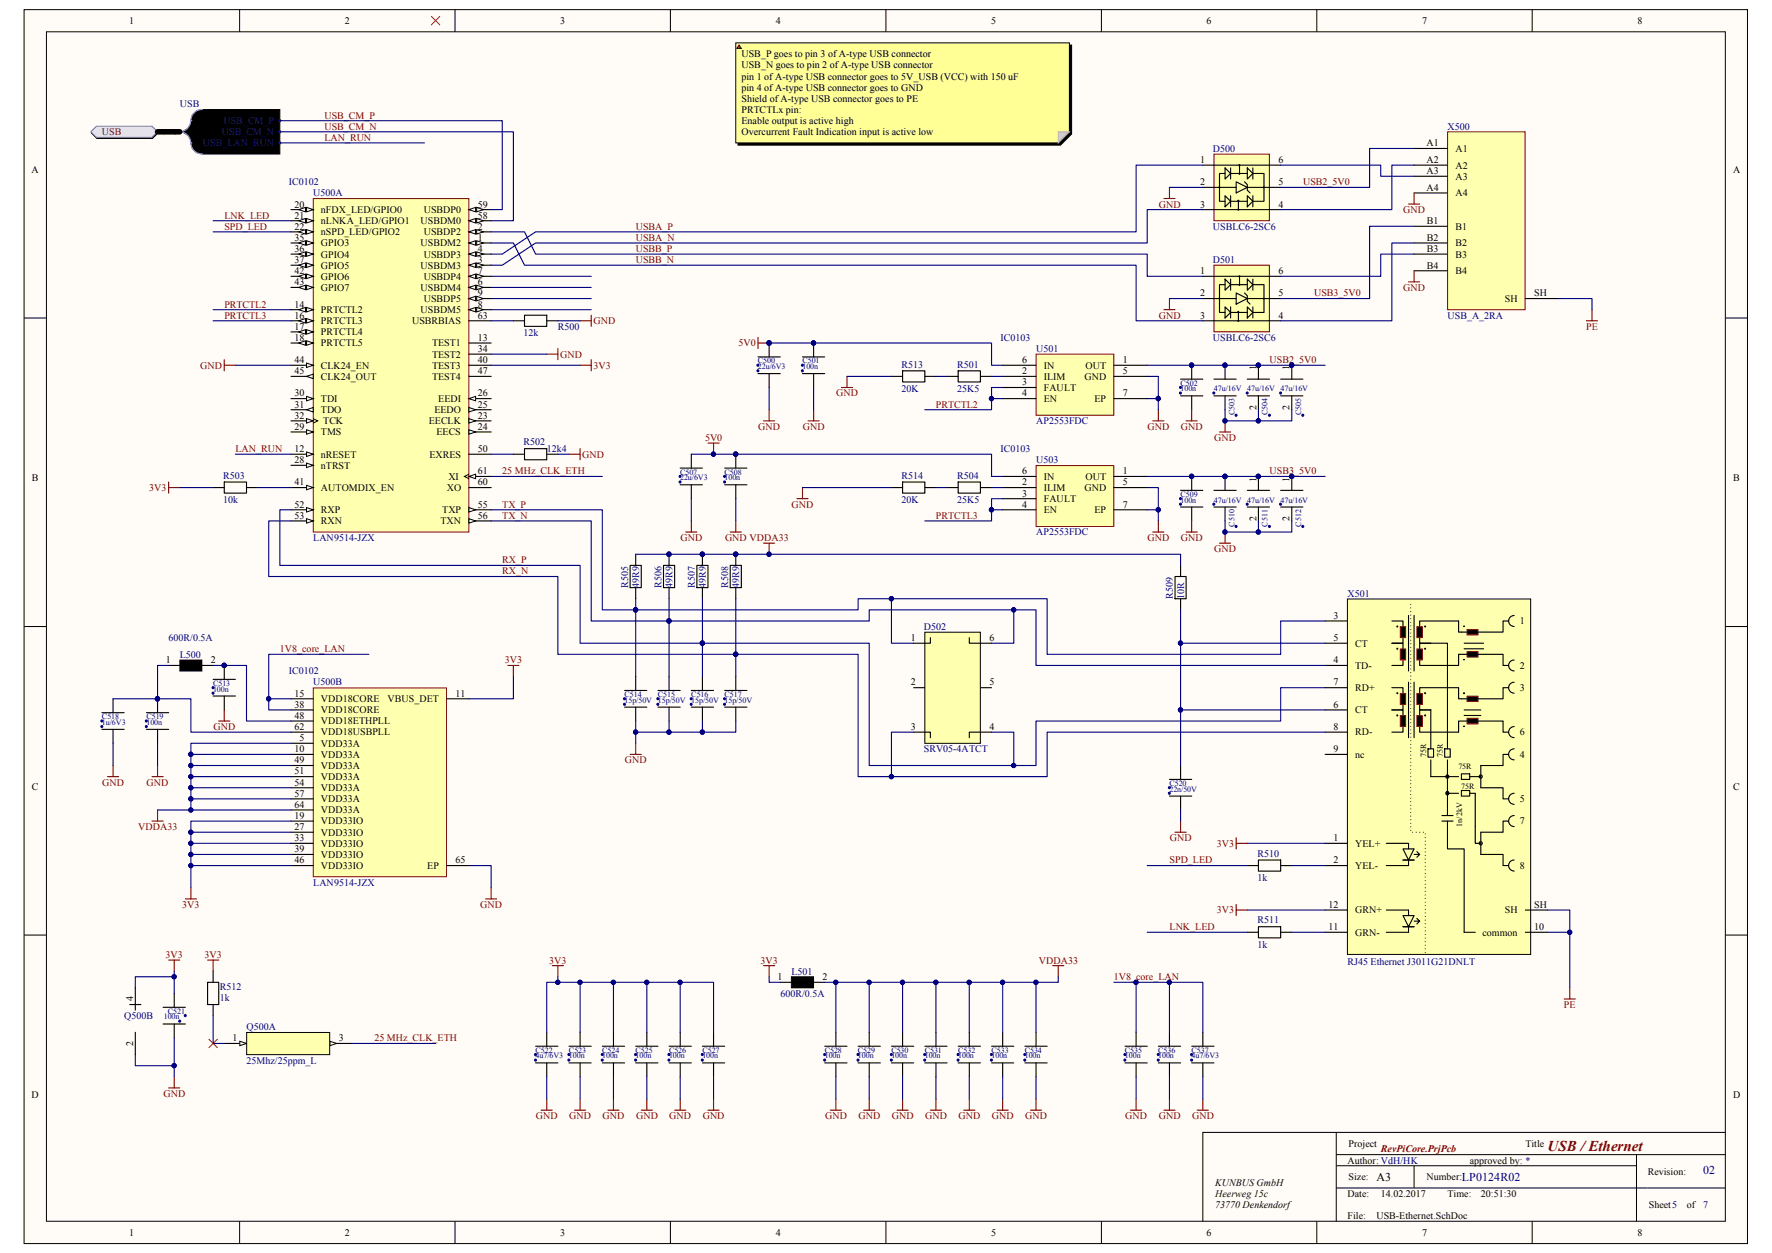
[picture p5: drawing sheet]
<svg xmlns="http://www.w3.org/2000/svg" width="420mm" height="297mm" viewBox="0 0 420 297" stroke-linecap="round" stroke-linejoin="round" font-family="sans-serif">
<defs><g id="words">
<text font-size="3.6" fill="#800000" x="366.8" y="272.9">USB / Ethernet</text>
<text font-size="2.8" x="326.2" y="279.9">A3</text>
<g font-size="2.8" fill="#000080">
<text x="346.5" y="279.9">LP0124R02</text>
<text x="403.7" y="278.3">02</text>
</g>
<g font-size="2.4">
<text x="30.7" y="5.7">1</text>
<text x="81.7" y="5.7">2</text>
<text x="132.8" y="5.7">3</text>
<text x="183.9" y="5.7">4</text>
<text x="234.9" y="5.7">5</text>
<text x="286" y="5.7">6</text>
<text x="337.1" y="5.7">7</text>
<text x="388.1" y="5.7">8</text>
<text x="175.7" y="13.6">USB_P goes to pin 3 of A-type USB connector</text>
<text x="175.7" y="16.2">USB_N goes to pin 2 of A-type USB connector</text>
<text x="175.7" y="18.9">pin 1 of A-type USB connector goes to 5V_USB (VCC) with 150 uF</text>
<text x="175.7" y="21.5">pin 4 of A-type USB connector goes to GND</text>
<text x="175.7" y="24.1">Shield of A-type USB connector goes to PE</text>
<text x="175.7" y="26.8">PRTCTLx pin:</text>
<text x="175.7" y="29.4">Enable output is active high</text>
<text x="175.7" y="32">Overcurrent Fault Indication input is active low</text>
<text x="338.1" y="34.7">A1</text>
<text x="345" y="36">A1</text>
<text x="7.5" y="40.9">A</text>
<text x="284.5" y="38.6">1</text>
<text x="303" y="38.6">6</text>
<text x="338.1" y="38.6">A2</text>
<text x="338.1" y="41.3">A3</text>
<text x="345" y="40">A2</text>
<text x="410.8" y="40.9">A</text>
<text x="284.5" y="43.9">2</text>
<text x="303" y="43.9">5</text>
<text x="338.1" y="45.2">A4</text>
<text x="345" y="42.6">A3</text>
<text x="345" y="46.5">A4</text>
<text x="69.8" y="49.2">20</text>
<text x="69.8" y="51.8">21</text>
<text x="76.1" y="50.5">nFDX_LED/GPIO0</text>
<text x="76.1" y="53.1">nLNKA_LED/GPIO1</text>
<text x="99.7" y="53.1">USBDM0</text>
<text x="100.4" y="50.5">USBDP0</text>
<text x="113.2" y="51.8">58</text>
<text x="113.2" y="49.2">59</text>
<text x="284.5" y="49.2">3</text>
<text x="303" y="49.2">4</text>
<text x="338.2" y="53.1">B1</text>
<text x="69.8" y="54.4">22</text>
<text x="69.8" y="57.1">35</text>
<text x="69.8" y="59.7">36</text>
<text x="76.1" y="55.8">nSPD_LED/GPIO2</text>
<text x="76.1" y="58.4">GPIO3</text>
<text x="99.7" y="58.4">USBDM2</text>
<text x="100.4" y="55.8">USBDP2</text>
<text x="113.2" y="57.1">1</text>
<text x="113.2" y="54.4">2</text>
<text x="113.2" y="59.7">4</text>
<text x="338.2" y="57.1">B2</text>
<text x="338.2" y="59.7">B3</text>
<text x="345" y="54.4">B1</text>
<text x="345" y="58.4">B2</text>
<text x="69.8" y="62.4">37</text>
<text x="69.8" y="65">42</text>
<text x="76.1" y="61">GPIO4</text>
<text x="76.1" y="63.7">GPIO5</text>
<text x="99.7" y="63.7">USBDM3</text>
<text x="100.4" y="61">USBDP3</text>
<text x="113.2" y="62.4">3</text>
<text x="113.2" y="65">7</text>
<text x="284.5" y="65">1</text>
<text x="303" y="65">6</text>
<text x="338.2" y="63.7">B4</text>
<text x="345" y="61">B3</text>
<text x="345" y="65">B4</text>
<text x="69.8" y="67.6">43</text>
<text x="76.1" y="66.3">GPIO6</text>
<text x="76.1" y="68.9">GPIO7</text>
<text x="99.7" y="68.9">USBDM4</text>
<text x="100.4" y="66.3">USBDP4</text>
<text x="100.4" y="71.6">USBDP5</text>
<text x="113.2" y="67.6">6</text>
<text x="113.2" y="70.3">9</text>
<text x="284.5" y="70.3">2</text>
<text x="303" y="70.3">5</text>
<text x="356.7" y="71.6">SH</text>
<text x="363.7" y="70.3">SH</text>
<text x="69.8" y="72.9">14</text>
<text x="69.8" y="75.5">16</text>
<text x="76.1" y="74.2">PRTCTL2</text>
<text x="76.1" y="76.8">PRTCTL3</text>
<text x="97.7" y="76.8">USBRBIAS</text>
<text x="99.7" y="74.2">USBDM5</text>
<text x="113.2" y="72.9">8</text>
<text x="113.2" y="75.5">63</text>
<text x="284.5" y="75.5">3</text>
<text x="303" y="75.5">4</text>
<text x="69.8" y="78.1">17</text>
<text x="69.8" y="80.8">18</text>
<text x="76.1" y="79.5">PRTCTL4</text>
<text x="76.1" y="82.1">PRTCTL5</text>
<text x="102.4" y="82.1">TEST1</text>
<text x="113.2" y="80.8">13</text>
<text x="113.2" y="83.4">34</text>
<text x="69.8" y="86.1">44</text>
<text x="69.8" y="88.7">45</text>
<text x="76.1" y="87.4">CLK24_EN</text>
<text x="102.4" y="84.8">TEST2</text>
<text x="102.4" y="87.4">TEST3</text>
<text x="113.2" y="86.1">40</text>
<text x="113.2" y="88.7">47</text>
<text x="242.3" y="88.7">2</text>
<text x="242.3" y="86.1">6</text>
<text x="247.4" y="87.4">IN</text>
<text x="257.3" y="87.4">OUT</text>
<text x="266.1" y="86.1">1</text>
<text x="266.1" y="88.7">5</text>
<text x="297.8" y="87.8" transform="rotate(-90 297.8 87.8)">1</text>
<text x="305.7" y="87.8" transform="rotate(-90 305.7 87.8)">1</text>
<text x="69.8" y="94">30</text>
<text x="76.1" y="95.3">TDI</text>
<text x="76.1" y="90">CLK24_OUT</text>
<text x="102.4" y="90">TEST4</text>
<text x="103.9" y="95.3">EEDI</text>
<text x="113.2" y="94">26</text>
<text x="242.3" y="91.4">3</text>
<text x="242.3" y="94">4</text>
<text x="247.4" y="90">ILIM</text>
<text x="247.4" y="92.7">FAULT</text>
<text x="247.4" y="95.3">EN</text>
<text x="257" y="90">GND</text>
<text x="259.4" y="95.3">EP</text>
<text x="266.1" y="94">7</text>
<text x="69.8" y="101.9">29</text>
<text x="69.8" y="96.6">31</text>
<text x="69.8" y="99.2">32</text>
<text x="76.1" y="97.9">TDO</text>
<text x="76.6" y="100.5">TCK</text>
<text x="101.7" y="100.5">EECLK</text>
<text x="103" y="97.9">EEDO</text>
<text x="113.2" y="99.2">23</text>
<text x="113.2" y="101.9">24</text>
<text x="113.2" y="96.6">25</text>
<text x="297.8" y="97.1" transform="rotate(-90 297.8 97.1)">2</text>
<text x="305.7" y="97.1" transform="rotate(-90 305.7 97.1)">2</text>
<text x="69.8" y="107.1">12</text>
<text x="76.1" y="103.2">TMS</text>
<text x="103.5" y="103.2">EECS</text>
<text x="113.2" y="107.1">50</text>
<text x="69.8" y="109.8">28</text>
<text x="76.1" y="108.5">nRESET</text>
<text x="76.1" y="111.1">nTRST</text>
<text x="101.8" y="108.5">EXRES</text>
<text x="106.3" y="113.7">XI</text>
<text x="113.2" y="112.4">61</text>
<text x="242.3" y="112.4">6</text>
<text x="247.4" y="113.7">IN</text>
<text x="257.3" y="113.7">OUT</text>
<text x="266.1" y="112.4">1</text>
<text x="7.6" y="114">B</text>
<text x="69.8" y="115.1">41</text>
<text x="76.1" y="116.4">AUTOMDIX_EN</text>
<text x="105.9" y="116.4">XO</text>
<text x="113.2" y="115.1">60</text>
<text x="242.3" y="115.1">2</text>
<text x="242.3" y="117.7">3</text>
<text x="247.4" y="116.4">ILIM</text>
<text x="247.4" y="119">FAULT</text>
<text x="257" y="116.4">GND</text>
<text x="266.1" y="115.1">5</text>
<text x="297.8" y="114.1" transform="rotate(-90 297.8 114.1)">1</text>
<text x="305.7" y="114.1" transform="rotate(-90 305.7 114.1)">1</text>
<text x="410.8" y="114">B</text>
<text x="69.8" y="120.3">52</text>
<text x="69.8" y="123">53</text>
<text x="76.1" y="121.6">RXP</text>
<text x="76.1" y="124.3">RXN</text>
<text x="104.4" y="124.3">TXN</text>
<text x="104.8" y="121.6">TXP</text>
<text x="113.2" y="120.3">55</text>
<text x="113.2" y="123">56</text>
<text x="242.3" y="120.3">4</text>
<text x="247.4" y="121.6">EN</text>
<text x="259.4" y="121.6">EP</text>
<text x="266.1" y="120.3">7</text>
<text x="297.8" y="123.5" transform="rotate(-90 297.8 123.5)">2</text>
<text x="305.7" y="123.5" transform="rotate(-90 305.7 123.5)">2</text>
<text x="316.1" y="146.7">3</text>
<text x="360.2" y="148">1</text>
<text x="215.9" y="151.9">1</text>
<text x="234.5" y="151.9">6</text>
<text x="316.1" y="151.9">5</text>
<text x="321.2" y="153.2">CT</text>
<text x="39.3" y="157.2">1</text>
<text x="50" y="157.2">2</text>
<text x="316.1" y="157.2">4</text>
<text x="321.2" y="158.5">TD-</text>
<text x="360.2" y="158.5">2</text>
<text x="69.8" y="165.1">15</text>
<text x="69.8" y="167.8">38</text>
<text x="76.1" y="166.5">VDD18CORE</text>
<text x="91.9" y="166.5">VBUS_DET</text>
<text x="108" y="165.1">11</text>
<text x="215.9" y="162.5">2</text>
<text x="234.5" y="162.5">5</text>
<text x="316.1" y="162.5">7</text>
<text x="316.1" y="167.8">6</text>
<text x="321.2" y="163.8">RD+</text>
<text x="360.2" y="163.8">3</text>
<text x="69.8" y="170.4">48</text>
<text x="69.8" y="173">62</text>
<text x="76.1" y="169.1">VDD18CORE</text>
<text x="76.1" y="171.7">VDD18ETHPLL</text>
<text x="215.9" y="173">3</text>
<text x="234.5" y="173">4</text>
<text x="316.1" y="173">8</text>
<text x="321.2" y="169.1">CT</text>
<text x="69.8" y="178.3">10</text>
<text x="71" y="175.7">5</text>
<text x="76.1" y="177">VDD33A</text>
<text x="76.1" y="179.6">VDD33A</text>
<text x="76.1" y="174.3">VDD18USBPLL</text>
<text x="316.1" y="178.3">9</text>
<text x="321.2" y="174.3">RD-</text>
<text x="321.2" y="179.6">nc</text>
<text x="360.2" y="174.3">6</text>
<text x="360.2" y="179.6">4</text>
<text x="69.8" y="180.9">49</text>
<text x="69.8" y="183.6">51</text>
<text x="76.1" y="182.2">VDD33A</text>
<text x="76.1" y="184.9">VDD33A</text>
<text x="7.6" y="187.2">C</text>
<text x="69.8" y="186.2">54</text>
<text x="69.8" y="188.8">57</text>
<text x="69.8" y="191.5">64</text>
<text x="76.1" y="187.5">VDD33A</text>
<text x="76.1" y="190.2">VDD33A</text>
<text x="360.2" y="190.2">5</text>
<text x="410.8" y="187.2">C</text>
<text x="69.8" y="194.1">19</text>
<text x="69.8" y="196.8">27</text>
<text x="76.1" y="195.4">VDD33IO</text>
<text x="76.1" y="192.8">VDD33A</text>
<text x="360.2" y="195.4">7</text>
<text x="69.8" y="199.4">33</text>
<text x="69.8" y="202">39</text>
<text x="76.1" y="198.1">VDD33IO</text>
<text x="76.1" y="200.7">VDD33IO</text>
<text x="76.1" y="203.3">VDD33IO</text>
<text x="316.1" y="199.4">1</text>
<text x="321.2" y="200.7">YEL+</text>
<text x="69.8" y="204.6">46</text>
<text x="76.1" y="206">VDD33IO</text>
<text x="101.3" y="206">EP</text>
<text x="108" y="204.6">65</text>
<text x="316.1" y="204.6">2</text>
<text x="321.2" y="206">YEL-</text>
<text x="360.2" y="206">8</text>
<text x="314.9" y="215.2">12</text>
<text x="363.7" y="215.2">SH</text>
<text x="314.9" y="220.5">11</text>
<text x="321.2" y="216.5">GRN+</text>
<text x="321.2" y="221.8">GRN-</text>
<text x="351.4" y="221.8">common</text>
<text x="356.7" y="216.5">SH</text>
<text x="363.7" y="220.5">10</text>
<text x="184.3" y="232.3">1</text>
<text x="195" y="232.3">2</text>
<text x="31.5" y="237.3" transform="rotate(-90 31.5 237.3)">4</text>
<text x="31.5" y="248" transform="rotate(-90 31.5 248)">2</text>
<text x="55.1" y="246.8">1</text>
<text x="80.3" y="246.8">3</text>
<text x="7.5" y="260.3">D</text>
<text x="410.8" y="260.3">D</text>
<text x="319.4" y="275.8">Author: VdH/HK</text>
<text x="319.6" y="271.9">Project</text>
<text x="348.4" y="275.8">approved by: *</text>
<text x="361.6" y="271.9">Title</text>
<text x="288" y="281.1">KUNBUS GmbH</text>
<text x="319.6" y="279.7">Size:</text>
<text x="338.1" y="279.7">Number:</text>
<text x="390.6" y="278.4">Revision:</text>
<text x="288" y="286.3">73770 Denkendorf</text>
<text x="319.4" y="283.7">Date:</text>
<text x="327.3" y="283.7">14.02.2017</text>
<text x="343.1" y="283.7">Time:</text>
<text x="351" y="283.7">20:51:30</text>
<text x="390.8" y="286.3">Sheet5</text>
<text x="399.8" y="286.3">of</text>
<text x="30.7" y="292.9">1</text>
<text x="81.7" y="292.9">2</text>
<text x="132.8" y="292.9">3</text>
<text x="183.9" y="292.9">4</text>
<text x="234.9" y="292.9">5</text>
<text x="286" y="292.9">6</text>
<text x="319.4" y="289">File:</text>
<text x="326.2" y="289">USB-Ethernet.SchDoc</text>
<text x="337.1" y="292.9">7</text>
<text x="388.1" y="292.9">8</text>
</g>
<g font-size="2.4" fill="#000080">
<text x="42.6" y="25.4">USB</text>
<text x="287.5" y="36">D500</text>
<text x="343.1" y="30.7">X500</text>
<text x="68.5" y="43.9">IC0102</text>
<text x="74.3" y="46.5">U500A</text>
<text x="287.5" y="54.4">USBLC6-2SC6</text>
<text x="287.5" y="62.4">D501</text>
<text x="343.1" y="75.5">USB_A_2RA</text>
<text x="124" y="79.8">12k</text>
<text x="132.2" y="78.1">R500</text>
<text x="237.1" y="80.8">IC0103</text>
<text x="245.6" y="83.4">U501</text>
<text x="287.5" y="80.8">USBLC6-2SC6</text>
<text x="213.7" y="87.1">R513</text>
<text x="226.9" y="87.1">R501</text>
<text x="213.7" y="92.9">20K</text>
<text x="226.9" y="92.9">25K5</text>
<text x="245.6" y="100.5">AP2553FDC</text>
<text x="124" y="105.6">R502</text>
<text x="129.6" y="107.1">12k4</text>
<text x="237.1" y="107.1">IC0103</text>
<text x="52.9" y="113.5">R503</text>
<text x="213.7" y="113.5">R514</text>
<text x="226.9" y="113.5">R504</text>
<text x="245.6" y="109.8">U503</text>
<text x="52.9" y="119.3">10k</text>
<text x="213.7" y="119.3">20K</text>
<text x="226.9" y="119.3">25K5</text>
<text x="74.3" y="128.2">LAN9514-JZX</text>
<text x="245.6" y="126.9">AP2553FDC</text>
<text x="148.9" y="139.3" transform="rotate(-90 148.9 139.3)">R505</text>
<text x="151.5" y="139.3" transform="rotate(-90 151.5 139.3)">49R9</text>
<text x="156.8" y="139.3" transform="rotate(-90 156.8 139.3)">R506</text>
<text x="159.4" y="139.3" transform="rotate(-90 159.4 139.3)">49R9</text>
<text x="164.7" y="139.3" transform="rotate(-90 164.7 139.3)">R507</text>
<text x="167.3" y="139.3" transform="rotate(-90 167.3 139.3)">49R9</text>
<text x="172.6" y="139.3" transform="rotate(-90 172.6 139.3)">R508</text>
<text x="175.2" y="139.3" transform="rotate(-90 175.2 139.3)">49R9</text>
<text x="278" y="141.9" transform="rotate(-90 278 141.9)">R509</text>
<text x="280.6" y="141.9" transform="rotate(-90 280.6 141.9)">10R</text>
<text x="319.4" y="141.4">X501</text>
<text x="219" y="149.3">D502</text>
<text x="40" y="151.9">600R/0.5A</text>
<text x="42.6" y="155.9">L500</text>
<text x="68.5" y="159.8">IC0102</text>
<text x="74.3" y="162.5">U500B</text>
<text x="219" y="178.3">SRV05-4ATCT</text>
<text x="298" y="203.1">R510</text>
<text x="74.3" y="209.9">LAN9514-JZX</text>
<text x="298" y="208.9">1k</text>
<text x="298" y="218.9">R511</text>
<text x="298" y="224.7">1k</text>
<text x="187.6" y="231">L501</text>
<text x="319.4" y="228.6">RJ45 Ethernet J3011G21DNLT</text>
<text x="52.1" y="234.7">R512</text>
<text x="52.1" y="237.3">1k</text>
<text x="185" y="236.3">600R/0.5A</text>
<text x="29.4" y="241.6">Q500B</text>
<text x="58.4" y="244.2">Q500A</text>
<text x="58.4" y="252.1">25Mhz/25ppm_L</text>
<text x="403.7" y="286.3">7</text>
</g>
<g font-size="2.4" fill="#003a70">
<text x="53" y="29.4">USB_CM_P</text>
<text x="48.1" y="34.7">USB_LAN_RUN</text>
<text x="52.6" y="32">USB_CM_N</text>
</g>
<g font-size="2.4" fill="#800000">
<text x="76.9" y="28.1">USB_CM_P</text>
<text x="24.2" y="32">USB</text>
<text x="76.9" y="30.7">USB_CM_N</text>
<text x="76.9" y="33.4">LAN_RUN</text>
<text x="308.8" y="43.9">USB2_5V0</text>
<text x="53.2" y="51.8">LNK_LED</text>
<text x="274.6" y="49.2">GND</text>
<text x="332.6" y="50.5">GND</text>
<text x="53.2" y="54.4">SPD_LED</text>
<text x="150.7" y="54.4">USBA_P</text>
<text x="150.7" y="57.1">USBA_N</text>
<text x="150.7" y="59.7">USBB_P</text>
<text x="150.7" y="62.4">USBB_N</text>
<text x="311.5" y="70.3">USB3_5V0</text>
<text x="332.6" y="68.9">GND</text>
<text x="53.2" y="72.9">PRTCTL2</text>
<text x="53.2" y="75.5">PRTCTL3</text>
<text x="140.7" y="76.8">GND</text>
<text x="274.6" y="75.5">GND</text>
<text x="175.1" y="82.1">5V0</text>
<text x="376" y="78.1">PE</text>
<text x="47.5" y="87.4">GND</text>
<text x="132.8" y="84.8">GND</text>
<text x="140.7" y="87.4">3V3</text>
<text x="300.9" y="86.1">USB2_5V0</text>
<text x="198.2" y="94">GND</text>
<text x="179.7" y="101.9">GND</text>
<text x="190.3" y="101.9">GND</text>
<text x="221.8" y="96.6">PRTCTL2</text>
<text x="272" y="101.9">GND</text>
<text x="279.9" y="101.9">GND</text>
<text x="55.8" y="107.1">LAN_RUN</text>
<text x="167.1" y="104.5">5V0</text>
<text x="287.8" y="104.5">GND</text>
<text x="119" y="112.4">25 MHz_CLK_ETH</text>
<text x="138" y="108.5">GND</text>
<text x="300.9" y="112.4">USB3_5V0</text>
<text x="35.4" y="116.4">3V3</text>
<text x="119" y="120.3">TX_P</text>
<text x="119" y="123">TX_N</text>
<text x="187.6" y="120.3">GND</text>
<text x="221.8" y="123">PRTCTL3</text>
<text x="161.3" y="128.2">GND</text>
<text x="171.8" y="128.2">GND VDDA33</text>
<text x="272" y="128.2">GND</text>
<text x="279.9" y="128.2">GND</text>
<text x="287.8" y="130.9">GND</text>
<text x="119" y="133.5">RX_P</text>
<text x="119" y="136.1">RX_N</text>
<text x="66.3" y="154.6">1V8_core_LAN</text>
<text x="119.6" y="157.2">3V3</text>
<text x="50.6" y="173">GND</text>
<text x="148.1" y="180.9">GND</text>
<text x="24.2" y="186.2">GND</text>
<text x="34.8" y="186.2">GND</text>
<text x="32.7" y="196.8">VDDA33</text>
<text x="277.3" y="199.4">GND</text>
<text x="288.4" y="200.7">3V3</text>
<text x="277.2" y="204.6">SPD_LED</text>
<text x="43.2" y="215.2">3V3</text>
<text x="113.8" y="215.2">GND</text>
<text x="277.2" y="220.5">LNK_LED</text>
<text x="288.4" y="216.5">3V3</text>
<text x="39.2" y="227">3V3</text>
<text x="48.5" y="227">3V3</text>
<text x="130.2" y="228.4">3V3</text>
<text x="180.3" y="228.4">3V3</text>
<text x="246.2" y="228.4">VDDA33</text>
<text x="264" y="232.3">1V8_core_LAN</text>
<text x="370.7" y="238.9">PE</text>
<text x="88.7" y="246.8">25 MHz_CLK_ETH</text>
<text x="38.7" y="260">GND</text>
<text x="127" y="265.3">GND</text>
<text x="134.9" y="265.3">GND</text>
<text x="142.8" y="265.3">GND</text>
<text x="150.8" y="265.3">GND</text>
<text x="158.6" y="265.3">GND</text>
<text x="166.5" y="265.3">GND</text>
<text x="195.5" y="265.3">GND</text>
<text x="203.5" y="265.3">GND</text>
<text x="211.4" y="265.3">GND</text>
<text x="219.3" y="265.3">GND</text>
<text x="227.2" y="265.3">GND</text>
<text x="235.1" y="265.3">GND</text>
<text x="243" y="265.3">GND</text>
<text x="266.7" y="265.3">GND</text>
<text x="274.6" y="265.3">GND</text>
<text x="282.6" y="265.3">GND</text>
<text x="327.3" y="273.2">RevPiCore.PrjPcb</text>
</g>
<text font-size="2.4" fill="#080d02" x="288" y="283.7">Heerweg 15c</text>
<g font-size="1.9" fill="#000080">
<text x="179.6" y="86.1">C500</text>
<text x="179.6" y="87.5">22u/6V3</text>
<text x="190.2" y="86.1">C501</text>
<text x="190.2" y="87.5">100n</text>
<text x="279.8" y="91.4">C502</text>
<text x="279.8" y="92.8">100n</text>
<text x="287.7" y="92.8">47u/16V</text>
<text x="295.6" y="92.8">47u/16V</text>
<text x="303.5" y="92.8">47u/16V</text>
<text x="292.6" y="98.4" transform="rotate(-90 292.6 98.4)">C503</text>
<text x="300.5" y="98.4" transform="rotate(-90 300.5 98.4)">C504</text>
<text x="308.4" y="98.4" transform="rotate(-90 308.4 98.4)">C505</text>
<text x="161.2" y="112.5">C507</text>
<text x="161.2" y="113.8">22u/6V3</text>
<text x="171.7" y="112.5">C508</text>
<text x="171.7" y="113.8">100n</text>
<text x="279.8" y="117.8">C509</text>
<text x="279.8" y="119.1">100n</text>
<text x="287.7" y="119.1">47u/16V</text>
<text x="295.6" y="119.1">47u/16V</text>
<text x="303.5" y="119.1">47u/16V</text>
<text x="292.6" y="124.8" transform="rotate(-90 292.6 124.8)">C510</text>
<text x="300.5" y="124.8" transform="rotate(-90 300.5 124.8)">C511</text>
<text x="308.4" y="124.8" transform="rotate(-90 308.4 124.8)">C512</text>
<text x="50.5" y="162.6">C513</text>
<text x="50.5" y="163.9">100n</text>
<text x="148" y="165.2">C514</text>
<text x="148" y="166.5">15p/50V</text>
<text x="155.9" y="165.2">C515</text>
<text x="155.9" y="166.5">15p/50V</text>
<text x="163.9" y="165.2">C516</text>
<text x="163.9" y="166.5">15p/50V</text>
<text x="171.7" y="165.2">C517</text>
<text x="171.7" y="166.5">15p/50V</text>
<text x="24.2" y="170.5">C518</text>
<text x="24.2" y="171.8">1u/6V3</text>
<text x="34.7" y="170.5">C519</text>
<text x="34.7" y="171.8">100n</text>
<text x="277.2" y="186.3">C520</text>
<text x="277.2" y="187.6">22n/50V</text>
<text x="38.8" y="241.6">100n</text>
<text x="39.8" y="240.3">C521</text>
<text x="126.9" y="249.6">C522</text>
<text x="126.9" y="250.9">4u7/6V3</text>
<text x="134.9" y="249.6">C523</text>
<text x="134.9" y="250.9">100n</text>
<text x="142.7" y="249.6">C524</text>
<text x="142.7" y="250.9">100n</text>
<text x="150.7" y="249.6">C525</text>
<text x="150.7" y="250.9">100n</text>
<text x="158.6" y="249.6">C526</text>
<text x="158.6" y="250.9">100n</text>
<text x="166.5" y="249.6">C527</text>
<text x="166.5" y="250.9">100n</text>
<text x="195.5" y="249.6">C528</text>
<text x="195.5" y="250.9">100n</text>
<text x="203.4" y="249.6">C529</text>
<text x="203.4" y="250.9">100n</text>
<text x="211.3" y="249.6">C530</text>
<text x="211.3" y="250.9">100n</text>
<text x="219.2" y="249.6">C531</text>
<text x="219.2" y="250.9">100n</text>
<text x="227.1" y="249.6">C532</text>
<text x="227.1" y="250.9">100n</text>
<text x="235" y="249.6">C533</text>
<text x="235" y="250.9">100n</text>
<text x="242.9" y="249.6">C534</text>
<text x="242.9" y="250.9">100n</text>
<text x="266.6" y="249.6">C535</text>
<text x="266.6" y="250.9">100n</text>
<text x="274.5" y="249.6">C536</text>
<text x="274.5" y="250.9">100n</text>
<text x="282.4" y="249.6">C537</text>
<text x="282.4" y="250.9">4u7/6V3</text>
</g>
<g font-size="1.9">
<text x="338" y="179.5" transform="rotate(-90 338 179.5)">75R</text>
<text x="342" y="179.5" transform="rotate(-90 342 179.5)">75R</text>
<text x="345.7" y="182.4">75R</text>
<text x="346.3" y="187">75R</text>
<text x="346.6" y="196" transform="rotate(-90 346.6 196)">1n/2kV</text>
</g>
</g></defs>
<path d="M5.8 2.3h408.4v292.5h-408.4z" fill="#fffcf8"/>
<path d="M5.7 2.3h408.5v292.5h-408.5z" fill="none" stroke="#000" stroke-width=".24"/>
<path d="M11 7.6h397.9v281.9h-397.9z" fill="#fffcf8"/>
<g fill="none" stroke="#000" stroke-width=".24">
<path d="M11 7.5h397.9v282h-397.9zM56.8 2.3v5.2M107.8 2.3v5.2M158.9 2.3v5.2M210 2.3v5.2M261.1 2.3v5.2M312.1 2.3v5.2M363.2 2.3v5.2M5.7 75.4h5.3M409 75.4h5.2M5.7 148.5h5.3M409 148.5h5.2"/>
<path d="M5.7 221.6h5.3M409 221.6h5.2M316.7 268.4v21.1M316.7 273.7h92.3M316.7 276.3h71.2M335.2 276.3v5.3M387.9 273.7v15.8M409 268.4h-123.9v21.1M56.8 289.5v5.3M107.8 289.5v5.3M158.9 289.5v5.3M210 289.5v5.3"/>
<path d="M261.1 289.5v5.3M312.1 289.5v5.3M316.7 281.6h92.3M363.2 289.5v5.3"/>
</g>
<path d="M74.3 47.1h36.8v79h-36.8z" fill="#ffffb0"/>
<path d="M74.3 47.1h36.8v79h-36.8z" fill="none" stroke="#800000" stroke-width=".24"/>
<path d="M111.1 57.6h5.3" fill="none" stroke="#000" stroke-width=".26"/>
<g fill="#fffcf8" stroke="#000" stroke-width=".24">
<path d="M111.1 57.6l1.6-.5v1z"/>
<path d="M113 57.1l1.6 .5-1.6 .5z"/>
</g>
<path d="M111.1 55h5.3" fill="none" stroke="#000" stroke-width=".26"/>
<g fill="#fffcf8" stroke="#000" stroke-width=".24">
<path d="M111.1 55l1.6-.6v1.1z"/>
<path d="M113 54.4l1.6 .6-1.6 .5z"/>
</g>
<path d="M111.1 62.9h5.3" fill="none" stroke="#000" stroke-width=".26"/>
<g fill="#fffcf8" stroke="#000" stroke-width=".24">
<path d="M111.1 62.9l1.6-.6v1.1z"/>
<path d="M113 62.3l1.6 .6-1.6 .5z"/>
</g>
<path d="M111.1 60.2h5.3" fill="none" stroke="#000" stroke-width=".26"/>
<g fill="#fffcf8" stroke="#000" stroke-width=".24">
<path d="M111.1 60.2l1.6-.5v1.1z"/>
<path d="M113 59.7l1.6 .5-1.6 .6z"/>
</g>
<path d="M111.1 68.1h5.3" fill="none" stroke="#000" stroke-width=".26"/>
<g fill="#fffcf8" stroke="#000" stroke-width=".24">
<path d="M111.1 68.1l1.6-.5v1.1z"/>
<path d="M113 67.6l1.6 .5-1.6 .6z"/>
</g>
<path d="M111.1 65.5h5.3" fill="none" stroke="#000" stroke-width=".26"/>
<g fill="#fffcf8" stroke="#000" stroke-width=".24">
<path d="M111.1 65.5l1.6-.5v1z"/>
<path d="M113 65l1.6 .5-1.6 .5z"/>
</g>
<path d="M111.1 73.4h5.3" fill="none" stroke="#000" stroke-width=".26"/>
<g fill="#fffcf8" stroke="#000" stroke-width=".24">
<path d="M111.1 73.4l1.6-.5v1z"/>
<path d="M113 72.9l1.6 .5-1.6 .5z"/>
</g>
<path d="M111.1 70.8h5.3" fill="none" stroke="#000" stroke-width=".26"/>
<g fill="#fffcf8" stroke="#000" stroke-width=".24">
<path d="M111.1 70.8l1.6-.6v1.1z"/>
<path d="M113 70.2l1.6 .6-1.6 .5z"/>
</g>
<path d="M69 107.7h5.2" fill="none" stroke="#000" stroke-width=".26"/>
<path d="M72.7 107.1l1.5 .6-1.5 .5z" fill="#fffcf8" stroke="#000" stroke-width=".24"/>
<path d="M69 73.4h5.2M111.1 81.3h5.3" fill="none" stroke="#000" stroke-width=".26"/>
<g fill="#fffcf8" stroke="#000" stroke-width=".24">
<path d="M72.7 72.9l1.5 .5-1.5 .5z"/>
<path d="M70.8 73.4l1.6-.5v1z"/>
</g>
<path d="M69 76h5.2" fill="none" stroke="#000" stroke-width=".26"/>
<g fill="#fffcf8" stroke="#000" stroke-width=".24">
<path d="M72.7 75.5l1.5 .5-1.5 .6z"/>
<path d="M70.8 76l1.6-.5v1.1z"/>
</g>
<path d="M69 78.7h5.2" fill="none" stroke="#000" stroke-width=".26"/>
<g fill="#fffcf8" stroke="#000" stroke-width=".24">
<path d="M72.7 78.1l1.5 .6-1.5 .5z"/>
<path d="M70.8 78.7l1.6-.6v1.1z"/>
</g>
<path d="M69 81.3h5.2" fill="none" stroke="#000" stroke-width=".26"/>
<g fill="#fffcf8" stroke="#000" stroke-width=".24">
<path d="M72.7 80.8l1.5 .5-1.5 .5z"/>
<path d="M70.8 81.3l1.6-.5v1z"/>
</g>
<path d="M69 49.7h5.2" fill="none" stroke="#000" stroke-width=".26"/>
<g fill="#fffcf8" stroke="#000" stroke-width=".24">
<path d="M72.7 49.2l1.5 .5-1.5 .5z"/>
<path d="M70.8 49.7l1.6-.5v1z"/>
</g>
<path d="M69 52.3h5.2" fill="none" stroke="#000" stroke-width=".26"/>
<g fill="#fffcf8" stroke="#000" stroke-width=".24">
<path d="M72.7 51.8l1.5 .5-1.5 .6z"/>
<path d="M70.8 52.3l1.6-.5v1.1z"/>
</g>
<path d="M69 55h5.2" fill="none" stroke="#000" stroke-width=".26"/>
<g fill="#fffcf8" stroke="#000" stroke-width=".24">
<path d="M72.7 54.4l1.5 .6-1.5 .5z"/>
<path d="M70.8 55l1.6-.6v1.1z"/>
</g>
<path d="M111.1 99.8h5.3" fill="none" stroke="#000" stroke-width=".26"/>
<path d="M111.1 99.2l1.6 .6-1.6 .5z" fill="#fffcf8" stroke="#000" stroke-width=".24"/>
<path d="M111.1 102.4h5.3" fill="none" stroke="#000" stroke-width=".26"/>
<path d="M111.1 101.9l1.6 .5-1.6 .5z" fill="#fffcf8" stroke="#000" stroke-width=".24"/>
<path d="M111.1 97.1h5.3" fill="none" stroke="#000" stroke-width=".26"/>
<path d="M111.1 96.6l1.6 .5-1.6 .5z" fill="#fffcf8" stroke="#000" stroke-width=".24"/>
<path d="M111.1 94.5h5.3" fill="none" stroke="#000" stroke-width=".26"/>
<path d="M111.1 94.5l1.6-.5v1z" fill="#fffcf8" stroke="#000" stroke-width=".24"/>
<path d="M69 110.3h5.2" fill="none" stroke="#000" stroke-width=".26"/>
<path d="M72.7 109.8l1.5 .5-1.5 .5z" fill="#fffcf8" stroke="#000" stroke-width=".24"/>
<path d="M69 102.4h5.2" fill="none" stroke="#000" stroke-width=".26"/>
<path d="M72.7 101.9l1.5 .5-1.5 .5z" fill="#fffcf8" stroke="#000" stroke-width=".24"/>
<path d="M69 94.5h5.2" fill="none" stroke="#000" stroke-width=".26"/>
<path d="M72.7 94l1.5 .5-1.5 .5z" fill="#fffcf8" stroke="#000" stroke-width=".24"/>
<path d="M69 97.1h5.2" fill="none" stroke="#000" stroke-width=".26"/>
<path d="M72.7 97.1l1.5-.5v1z" fill="#fffcf8" stroke="#000" stroke-width=".24"/>
<path d="M69 99.8h5.2" fill="none" stroke="#000" stroke-width=".26"/>
<path d="M74.2 99.2l1.1 .6-1.1 .5" fill="none" stroke="#000" stroke-width=".24"/>
<path d="M72.7 99.2l1.5 .6-1.5 .5z" fill="#fffcf8" stroke="#000" stroke-width=".24"/>
<path d="M69 57.6h5.2M111.1 83.9h5.3" fill="none" stroke="#000" stroke-width=".26"/>
<g fill="#fffcf8" stroke="#000" stroke-width=".24">
<path d="M72.7 57.1l1.5 .5-1.5 .5z"/>
<path d="M70.8 57.6l1.6-.5v1z"/>
</g>
<path d="M69 60.2h5.2" fill="none" stroke="#000" stroke-width=".26"/>
<g fill="#fffcf8" stroke="#000" stroke-width=".24">
<path d="M72.7 59.7l1.5 .5-1.5 .6z"/>
<path d="M70.8 60.2l1.6-.5v1.1z"/>
</g>
<path d="M69 62.9h5.2" fill="none" stroke="#000" stroke-width=".26"/>
<g fill="#fffcf8" stroke="#000" stroke-width=".24">
<path d="M72.7 62.3l1.5 .6-1.5 .5z"/>
<path d="M70.8 62.9l1.6-.6v1.1z"/>
</g>
<path d="M111.1 86.6h5.3M69 115.6h5.2" fill="none" stroke="#000" stroke-width=".26"/>
<path d="M72.7 115l1.5 .6-1.5 .5z" fill="#fffcf8" stroke="#000" stroke-width=".24"/>
<path d="M69 65.5h5.2" fill="none" stroke="#000" stroke-width=".26"/>
<g fill="#fffcf8" stroke="#000" stroke-width=".24">
<path d="M72.7 65l1.5 .5-1.5 .5z"/>
<path d="M70.8 65.5l1.6-.5v1z"/>
</g>
<path d="M69 68.1h5.2" fill="none" stroke="#000" stroke-width=".26"/>
<g fill="#fffcf8" stroke="#000" stroke-width=".24">
<path d="M72.7 67.6l1.5 .5-1.5 .6z"/>
<path d="M70.8 68.1l1.6-.5v1.1z"/>
</g>
<path d="M69 86.6h5.2" fill="none" stroke="#000" stroke-width=".26"/>
<path d="M72.7 86.1l1.5 .5-1.5 .5z" fill="#fffcf8" stroke="#000" stroke-width=".24"/>
<path d="M69 89.2h5.2" fill="none" stroke="#000" stroke-width=".26"/>
<path d="M72.7 89.2l1.5-.5v1z" fill="#fffcf8" stroke="#000" stroke-width=".24"/>
<path d="M111.1 89.2h5.3M111.1 107.7h5.3M69 120.8h5.2" fill="none" stroke="#000" stroke-width=".26"/>
<path d="M72.7 120.3l1.5 .5-1.5 .6z" fill="#fffcf8" stroke="#000" stroke-width=".24"/>
<path d="M69 123.5h5.2" fill="none" stroke="#000" stroke-width=".26"/>
<path d="M72.7 122.9l1.5 .6-1.5 .5z" fill="#fffcf8" stroke="#000" stroke-width=".24"/>
<path d="M111.1 120.8h5.3" fill="none" stroke="#000" stroke-width=".26"/>
<path d="M111.1 120.3l1.6 .5-1.6 .6z" fill="#fffcf8" stroke="#000" stroke-width=".24"/>
<path d="M111.1 123.5h5.3" fill="none" stroke="#000" stroke-width=".26"/>
<path d="M111.1 122.9l1.6 .6-1.6 .5z" fill="#fffcf8" stroke="#000" stroke-width=".24"/>
<path d="M111.1 52.3h5.3" fill="none" stroke="#000" stroke-width=".26"/>
<g fill="#fffcf8" stroke="#000" stroke-width=".24">
<path d="M111.1 52.3l1.6-.5v1.1z"/>
<path d="M113 51.8l1.6 .5-1.6 .6z"/>
</g>
<path d="M111.1 49.7h5.3" fill="none" stroke="#000" stroke-width=".26"/>
<g fill="#fffcf8" stroke="#000" stroke-width=".24">
<path d="M111.1 49.7l1.6-.5v1z"/>
<path d="M113 49.2l1.6 .5-1.6 .5z"/>
</g>
<path d="M111.1 115.6h5.3M111.1 112.9h5.3" fill="none" stroke="#000" stroke-width=".26"/>
<path d="M111.1 112.4l-1 .5 1 .6" fill="none" stroke="#000" stroke-width=".24"/>
<path d="M111.1 112.9l1.6-.5v1.1z" fill="#fffcf8" stroke="#000" stroke-width=".24"/>
<path d="M111.1 76h5.3" fill="none" stroke="#000" stroke-width=".26"/>
<path d="M74.3 163.1h31.5v44.7h-31.5z" fill="#ffffb0"/>
<path d="M74.3 163.1h31.5v44.7h-31.5z" fill="none" stroke="#800000" stroke-width=".24"/>
<g fill="none" stroke="#000" stroke-width=".26">
<path d="M69 176.2h5.2M69 178.8h5.2M69 165.6h5.2M69 168.3h5.2M69 170.9h5.2M69 173.5h5.2M105.9 165.6h5.2M69 194.6h5.2M69 197.3h5.2M69 199.9h5.2M69 181.5h5.2M69 184.1h5.2"/>
<path d="M69 186.7h5.2M69 189.4h5.2M69 192h5.2M69 202.5h5.2M69 205.2h5.2M105.9 205.2h5.2M53.2 247.3h5.2"/>
</g>
<path d="M56.8 246.8l1.6 .5-1.6 .6z" fill="#fffcf8" stroke="#000" stroke-width=".24"/>
<path d="M78.2 247.3h5.3" fill="none" stroke="#000" stroke-width=".26"/>
<path d="M78.2 246.8l-1.1 .5 1.1 .6" fill="none" stroke="#000" stroke-width=".24"/>
<path d="M78.2 246.8l1.6 .5-1.6 .6z" fill="#fffcf8" stroke="#000" stroke-width=".24"/>
<path d="M58.5 244.8h19.6v5.2h-19.6z" fill="#ffffb0"/>
<path d="M42.6 156.5h5.2v2.5h-5.2zM187.6 231.5h5.2v2.6h-5.2zM58.5 244.7h19.6v5.3h-19.6z" fill="none" stroke="#000" stroke-width=".24"/>
<g fill="none" stroke="#000" stroke-width=".26">
<path d="M121.7 76h2.6M124.3 74.7h5.3v2.7h-5.3zM129.6 76h2.6M50.5 115.6h2.7M53.2 114.3h5.2v2.6h-5.2zM58.4 115.6h2.7M121.7 107.7h2.6M124.3 106.3h5.3v2.7h-5.3zM129.6 107.7h2.6M149.4 134h2.6v5.3h-2.6zM150.7 131.4v2.6M150.7 139.3v2.6"/>
<path d="M157.3 134h2.6v5.3h-2.6zM158.6 131.4v2.6M158.6 139.3v2.6M165.2 134h2.6v5.3h-2.6zM166.5 131.4v2.6M166.5 139.3v2.6M173.1 134h2.6v5.3h-2.6zM174.4 131.4v2.6M174.4 139.3v2.6M278.5 136.7h2.6v5.2h-2.6zM279.8 134v2.7M40 157.7h2.6"/>
<path d="M47.9 157.7h2.6M53.2 157.7v3.3M279.8 141.9v2.7M24.2 168.9h5.2M24.2 172.9h5.2M26.8 165.6v3.3M26.8 172.9v3.3M34.7 168.9h5.3M34.7 172.9h5.3M37.3 165.6v3.3M37.3 172.9v3.3M50.5 161h5.3"/>
<path d="M50.5 165h5.3M53.2 165v3.3M148 163.7h5.3M148 167.6h5.3M150.7 160.4v3.3M150.7 167.6v3.3M155.9 163.7h5.3M155.9 167.6h5.3M158.6 160.4v3.3M158.6 167.6v3.3M163.9 163.7h5.2M163.9 167.6h5.2"/>
<path d="M166.5 160.4v3.3M166.5 167.6v3.3M171.8 163.7h5.2M171.8 167.6h5.2M174.4 160.4v3.3M174.4 167.6v3.3M277.2 184.7h5.3M277.2 188.7h5.3M279.8 181.5v3.2M279.8 188.7v3.3M295.6 205.2h2.7M298.3 219.7h5.2v2.6h-5.2z"/>
<path d="M298.3 203.9h5.2v2.6h-5.2zM303.5 205.2h2.7M30.8 238.1h2.6M32.1 234.2v5.2M38.7 238.8h5.2M41.3 235.5v3.3M49.2 232.8h2.6v5.3h-2.6zM50.5 230.2v2.6M50.5 238.1v2.6M184.9 232.8h2.7M192.8 232.8h2.7M295.6 221h2.7"/>
<path d="M303.5 221h2.7M32.1 244.7v5.3M38.7 242.7h5.2M41.3 242.7v3.3M127 248h5.2M127 251.9h5.2M129.6 244.7v3.3M129.6 251.9v3.3M134.9 248h5.2M134.9 251.9h5.2M137.5 244.7v3.3M137.5 251.9v3.3"/>
<path d="M142.8 248h5.2M142.8 251.9h5.2M145.4 244.7v3.3M145.4 251.9v3.3M150.7 248h5.2M150.7 251.9h5.2M153.3 244.7v3.3M153.3 251.9v3.3M158.6 248h5.3M158.6 251.9h5.3M161.2 244.7v3.3M161.2 251.9v3.3"/>
<path d="M166.5 248h5.3M166.5 251.9h5.3M169.1 244.7v3.3M169.1 251.9v3.3M195.5 248h5.3M195.5 251.9h5.3M198.1 244.7v3.3M198.1 251.9v3.3M203.4 248h5.3M203.4 251.9h5.3M206 244.7v3.3M206 251.9v3.3"/>
<path d="M211.3 248h5.3M211.3 251.9h5.3M213.9 244.7v3.3M213.9 251.9v3.3M219.2 248h5.3M219.2 251.9h5.3M221.8 244.7v3.3M221.8 251.9v3.3M227.1 248h5.3M227.1 251.9h5.3M229.7 244.7v3.3M229.7 251.9v3.3"/>
<path d="M235 248h5.3M235 251.9h5.3M237.7 244.7v3.3M237.7 251.9v3.3M242.9 248h5.3M242.9 251.9h5.3M245.6 244.7v3.3M245.6 251.9v3.3M266.6 248h5.3M266.6 251.9h5.3M269.3 244.7v3.3M269.3 251.9v3.3"/>
<path d="M274.6 248h5.2M274.6 251.9h5.2M277.2 244.7v3.3M277.2 251.9v3.3M282.5 248h5.2M282.5 251.9h5.2M285.1 244.7v3.3M285.1 251.9v3.3"/>
</g>
<g fill="none" stroke="#800000" stroke-width=".26">
<path d="M137.5 76h2.6M140.1 74.7v2.7M53.2 85.3v2.6M53.2 86.6h2.6M129.6 83.9h2.6M132.2 82.6v2.7M137.5 86.6h2.6M140.1 85.3v2.6M40 114.3v2.6M40 115.6h2.6M134.9 107.7h2.6M137.5 106.3v2.7"/>
<path d="M181 128.7h2.6M182.3 128.7v2.7M120.4 157.7h2.6M121.7 157.7v2.7M51.8 170.9h2.7M53.2 168.3v2.6M149.4 178.8h2.6M150.7 176.2v2.6M25.5 184.1h2.6M26.8 181.5v2.6M36 194.6h2.7M36 184.1h2.7"/>
<path d="M37.3 181.5v2.6M37.3 192v2.6M278.5 197.3h2.6M279.8 194.6v2.7M43.9 213.1h2.7M45.2 210.4v2.7M115.1 213.1h2.6M116.4 210.4v2.7M40 227.6h2.6M41.3 227.6v2.6M49.2 227.6h2.6M50.5 227.6v2.6"/>
<path d="M130.9 228.9h2.6M132.2 228.9v2.6M181 228.9h2.6M182.3 228.9v2.6M249.5 228.9h2.6M250.8 228.9v2.6M40 257.9h2.6M41.3 255.2v2.7M128.3 263.1h2.6M129.6 260.5v2.6M136.2 263.1h2.6M137.5 260.5v2.6"/>
<path d="M144.1 263.1h2.6M145.4 260.5v2.6M152 263.1h2.6M153.3 260.5v2.6M159.9 263.1h2.6M161.2 260.5v2.6M167.8 263.1h2.6M169.1 260.5v2.6M196.8 263.1h2.6M198.1 260.5v2.6M204.7 263.1h2.6M206 260.5v2.6"/>
<path d="M212.6 263.1h2.6M213.9 260.5v2.6M220.5 263.1h2.7M221.8 260.5v2.6M228.4 263.1h2.7M229.7 260.5v2.6M236.3 263.1h2.7M237.7 260.5v2.6M244.2 263.1h2.7M245.6 260.5v2.6M268 263.1h2.6M269.3 260.5v2.6"/>
<path d="M275.9 263.1h2.6M277.2 260.5v2.6M283.8 263.1h2.6M285.1 260.5v2.6"/>
</g>
<g fill="#000080" stroke="#000080" stroke-width=".24">
<circle cx="43.9" cy="240.7" r=".24"/>
<circle cx="42.6" cy="242" r=".24"/>
<circle cx="203.4" cy="249.9" r=".24"/>
<circle cx="203.4" cy="251.3" r=".24"/>
<circle cx="211.3" cy="249.9" r=".24"/>
<circle cx="211.3" cy="251.3" r=".24"/>
<circle cx="219.2" cy="249.9" r=".24"/>
<circle cx="219.2" cy="251.3" r=".24"/>
<circle cx="227.1" cy="249.9" r=".24"/>
<circle cx="227.1" cy="251.3" r=".24"/>
<circle cx="235" cy="249.9" r=".24"/>
<circle cx="235" cy="251.3" r=".24"/>
<circle cx="195.4" cy="249.9" r=".24"/>
<circle cx="195.4" cy="251.3" r=".24"/>
<circle cx="242.9" cy="249.9" r=".24"/>
<circle cx="242.9" cy="251.3" r=".24"/>
<circle cx="142.7" cy="249.9" r=".24"/>
<circle cx="142.7" cy="251.3" r=".24"/>
<circle cx="150.6" cy="249.9" r=".24"/>
<circle cx="150.6" cy="251.3" r=".24"/>
<circle cx="158.5" cy="249.9" r=".24"/>
<circle cx="158.5" cy="251.3" r=".24"/>
<circle cx="166.5" cy="249.9" r=".24"/>
<circle cx="166.5" cy="251.3" r=".24"/>
<circle cx="134.8" cy="249.9" r=".24"/>
<circle cx="134.8" cy="251.3" r=".24"/>
<circle cx="37.3" cy="165.6" r=".51"/>
<circle cx="34.7" cy="170.9" r=".24"/>
<circle cx="34.7" cy="172.2" r=".24"/>
<circle cx="53.1" cy="157.7" r=".51"/>
<circle cx="50.5" cy="163" r=".24"/>
<circle cx="50.5" cy="164.3" r=".24"/>
<circle cx="274.5" cy="249.9" r=".24"/>
<circle cx="274.5" cy="251.3" r=".24"/>
<circle cx="282.4" cy="249.9" r=".24"/>
<circle cx="282.4" cy="251.3" r=".24"/>
<circle cx="266.6" cy="249.9" r=".24"/>
<circle cx="266.6" cy="251.3" r=".24"/>
<circle cx="126.9" cy="249.9" r=".24"/>
<circle cx="126.9" cy="251.3" r=".24"/>
<circle cx="24.1" cy="170.9" r=".24"/>
<circle cx="24.1" cy="172.2" r=".24"/>
<circle cx="158.5" cy="131.4" r=".51"/>
<circle cx="166.5" cy="131.4" r=".51"/>
<circle cx="174.4" cy="131.4" r=".51"/>
<circle cx="182.3" cy="131.4" r=".51"/>
<circle cx="148" cy="165.6" r=".24"/>
<circle cx="148" cy="166.9" r=".24"/>
<circle cx="155.9" cy="165.6" r=".24"/>
<circle cx="155.9" cy="166.9" r=".24"/>
<circle cx="163.8" cy="165.6" r=".24"/>
<circle cx="163.8" cy="166.9" r=".24"/>
<circle cx="171.7" cy="165.6" r=".24"/>
<circle cx="171.7" cy="166.9" r=".24"/>
<circle cx="277.2" cy="186.7" r=".24"/>
<circle cx="277.2" cy="188" r=".24"/>
</g>
<path d="M42.7 156.5h5.1v2.5h-5.1zM187.6 231.6h5.2v2.5h-5.2z" fill="#000"/>
<g fill="#000" stroke="#000" stroke-width=".24">
<path d="M21.7 31.5l1.3-1.3h13.2l1.3 1.3-1.3 1.3h-13.2z" fill-rule="evenodd"/>
<path d="M46.6 26.3l1.3-.3h18.4v10.5h-18.4a2.74 2.74 0 0 1-2.7-3.3l-.6-1.1-1.3-.9 1.3-.8 .6-1.1 .4-2z" fill-rule="evenodd"/>
</g>
<path d="M45.2 28.6a2.66 2.66 0 0 1-2.6 2.6 2.62 2.62 0 0 1 2.6 2.7M45.2 33.9a2.62 2.62 0 0 0 2.7 2.6M45.2 28.6h.1M45.2 33.9h.1M47.9 26a2.62 2.62 0 0 0-2.7 2.6" fill="none" stroke="#8f9ec9" stroke-width=".26"/>
<g fill="#003a70" stroke="#003a70" stroke-width=".24">
<circle cx="66.3" cy="28.6" r=".24"/>
<circle cx="66.3" cy="31.2" r=".24"/>
<circle cx="66.3" cy="33.9" r=".24"/>
</g>
<path d="M21.5 31.2l1.3-1.3h13.2l1.3 1.3-1.3 1.4h-13.2z" fill-rule="evenodd" fill="#d5e4ff" stroke="#71809b" stroke-width=".24"/>
<path d="M273.2 126.1h2.7M274.6 123.5v2.6" fill="none" stroke="#800000" stroke-width=".26"/>
<path d="M245.6 110.4h18.4v14.4h-18.4z" fill="#ffffb0"/>
<path d="M245.6 110.4h18.4v14.4h-18.4z" fill="none" stroke="#800000" stroke-width=".24"/>
<g fill="none" stroke="#000" stroke-width=".26">
<path d="M161.2 111h5.3M161.2 114.9h5.3M163.9 107.7v3.3M163.9 114.9v3.3M171.8 111h5.2M171.8 114.9h5.2M174.4 107.7v3.3M174.4 114.9v3.3M224.5 115.6h2.6M227.1 114.3h5.3v2.6h-5.3zM232.4 115.6h2.6M237.7 112.9h7.9"/>
<path d="M237.7 115.6h7.9M237.7 118.2h7.9M264 112.9h7.9M264 115.6h7.9M279.8 116.2h5.3M282.5 112.9v3.3M237.7 120.8h7.9M264 120.8h7.9M279.8 120.2h5.3M282.5 120.2v3.3"/>
</g>
<path d="M273.2 99.8h2.7M274.6 97.1v2.7M167.8 105h2.6M169.1 105v2.7M188.9 118.2h2.6M190.2 115.6v2.6M162.5 126.1h2.7M163.9 123.5v2.6M173.1 126.1h2.6M174.4 123.5v2.6M281.1 126.1h2.7M282.5 123.5v2.6" fill="none" stroke="#800000" stroke-width=".26"/>
<g fill="#000080" stroke="#000080" stroke-width=".24">
<circle cx="169.1" cy="107.6" r=".51"/>
<circle cx="174.4" cy="107.6" r=".51"/>
<circle cx="171.7" cy="112.9" r=".24"/>
<circle cx="171.7" cy="114.2" r=".24"/>
<circle cx="161.2" cy="112.9" r=".24"/>
<circle cx="161.2" cy="114.2" r=".24"/>
<circle cx="282.4" cy="112.9" r=".51"/>
<circle cx="279.8" cy="118.2" r=".24"/>
<circle cx="279.8" cy="119.5" r=".24"/>
</g>
<path d="M245.6 84h18.4v14.4h-18.4z" fill="#ffffb0"/>
<path d="M245.6 83.9h18.4v14.5h-18.4z" fill="none" stroke="#800000" stroke-width=".24"/>
<g fill="none" stroke="#000" stroke-width=".26">
<path d="M179.7 84.6h5.2M179.7 88.6h5.2M182.3 81.3v3.3M182.3 88.6v3.3M190.2 84.6h5.3M190.2 88.6h5.3M192.8 81.3v3.3M192.8 88.6v3.3M224.5 89.2h2.6M227.1 87.9h5.3v2.6h-5.3zM232.4 89.2h2.6M237.7 86.6h7.9"/>
<path d="M237.7 89.2h7.9M237.7 91.9h7.9M237.7 94.5h7.9M264 86.6h7.9M264 89.2h7.9M264 94.5h7.9M279.8 89.9h5.3M279.8 93.8h5.3M282.5 86.6v3.3M282.5 93.8v3.3M287.7 89.9h5.3M287.7 93.8h5.3"/>
<path d="M290.4 86.6v3.3M290.4 93.8v3.3M295.6 89.9h5.3M295.6 93.8h5.3M298.3 86.6v3.3M298.3 93.8v3.3M303.5 89.9h5.3M303.5 93.8h5.3M306.2 86.6v3.3M306.2 93.8v3.3M287.7 116.2h5.3M290.4 112.9v3.3"/>
<path d="M295.6 116.2h5.3M298.3 112.9v3.3M303.5 116.2h5.3M306.2 112.9v3.3M287.7 120.2h5.3M290.4 120.2v3.3M295.6 120.2h5.3M298.3 120.2v3.3M303.5 120.2h5.3M306.2 120.2v3.3"/>
</g>
<g fill="none" stroke="#800000" stroke-width=".26">
<path d="M179.7 80v2.6M179.7 81.3h2.6M181 99.8h2.6M182.3 97.1v2.7M191.5 99.8h2.7M192.8 97.1v2.7M199.4 91.9h2.7M200.8 89.2v2.7M281.1 99.8h2.7M282.5 97.1v2.7M290.4 99.8v2.6M289 102.4h2.7"/>
<path d="M289 128.7h2.7M290.4 126.1v2.6"/>
</g>
<g fill="#000080" stroke="#000080" stroke-width=".24">
<circle cx="182.3" cy="81.3" r=".51"/>
<circle cx="192.8" cy="81.3" r=".51"/>
<circle cx="190.2" cy="86.6" r=".24"/>
<circle cx="190.2" cy="87.9" r=".24"/>
<circle cx="179.6" cy="86.6" r=".24"/>
<circle cx="179.6" cy="87.9" r=".24"/>
<circle cx="282.4" cy="86.6" r=".51"/>
<circle cx="279.8" cy="91.8" r=".24"/>
<circle cx="279.8" cy="93.1" r=".24"/>
<circle cx="290.3" cy="99.7" r=".51"/>
<circle cx="290.3" cy="86.6" r=".51"/>
<circle cx="293" cy="98.4" r=".24"/>
<circle cx="287.7" cy="93.1" r=".24"/>
<circle cx="298.2" cy="86.6" r=".51"/>
<circle cx="300.9" cy="98.4" r=".24"/>
<circle cx="295.6" cy="93.1" r=".24"/>
<circle cx="306.1" cy="86.6" r=".51"/>
<circle cx="308.8" cy="98.4" r=".24"/>
<circle cx="303.5" cy="93.1" r=".24"/>
<circle cx="290.3" cy="126.1" r=".51"/>
<circle cx="290.3" cy="112.9" r=".51"/>
<circle cx="293" cy="124.8" r=".24"/>
<circle cx="287.7" cy="119.5" r=".24"/>
<circle cx="298.2" cy="112.9" r=".51"/>
<circle cx="300.9" cy="124.8" r=".24"/>
<circle cx="295.6" cy="119.5" r=".24"/>
<circle cx="306.1" cy="112.9" r=".51"/>
<circle cx="308.8" cy="124.8" r=".24"/>
<circle cx="303.5" cy="119.5" r=".24"/>
</g>
<path d="M343.2 31.3h18.3v42.1h-18.3z" fill="#ffffb0"/>
<path d="M343.1 31.2h18.4v42.2h-18.4z" fill="none" stroke="#800000" stroke-width=".24"/>
<path d="M335.2 35.2h7.9M335.2 39.1h7.9M335.2 41.8h7.9M335.2 45.7h7.9M335.2 53.6h7.9M335.2 57.6h7.9M335.2 60.2h7.9M335.2 64.2h7.9M361.5 70.8h7.9M314.1 147.2h5.3" fill="none" stroke="#000" stroke-width=".26"/>
<path d="M333.9 48.4h2.6M335.2 45.7v2.7M333.9 66.8h2.6M335.2 64.2v2.6M376 76h2.7M377.3 73.4v2.6M293 214.4v2.6M293 215.7h2.6M370.8 236.8h2.6M372.1 234.2v2.6" fill="none" stroke="#800000" stroke-width=".26"/>
<path d="M319.4 142h43.4v84.2h-43.4z" fill="#ffffb0"/>
<path d="M319.4 142h43.4v84.2h-43.4z" fill="none" stroke="#000" stroke-width=".24"/>
<g fill="none" stroke="#000" stroke-width=".26">
<path d="M314.1 152.5h5.3M314.1 157.7h5.3M329.9 147.2h2.6v1.3M332.5 151.1v1.4h-2.6h2.6v1.3M332.5 156.4v1.3h-2.6M333.9 145.9v13.2M335.2 145.9v13.2M336.5 148.5v-1.3h9.2v2.6h2M336.5 151.1v1.4h2.6M337.7 148.4l.2 .2zM337.7 153.7l.2 .1zM339.1 152.5h-2.6v1.3"/>
<path d="M339.1 152.5h4v25M347 152.5h4.6M347 153.8h4.6M347.1 148.5l-.1-.1-.1 .1M347.1 156.4l-.1-.1-.1 .1M347.7 155.1h-2v2.6h-9.2v-1.3M350.3 155.1h6v2.6h1.3M357.6 147.2h-1.3v2.6h-6M358.9 145.9a1.29 1.29 0 0 0-1.3 1.3 1.29 1.29 0 0 0 1.3 1.3M358.9 156.4a1.29 1.29 0 0 0-1.3 1.3 1.29 1.29 0 0 0 1.3 1.3M314.1 163h5.3M314.1 168.3h5.3"/>
<path d="M314.1 173.5h5.3M314.1 178.8h5.3M329.9 163h2.6v1.3M332.5 167v1.3h-2.6h2.6v1.3M332.5 172.2v1.3h-2.6M333.9 161.7v13.2M335.2 161.7v13.2M336.5 164.3v-1.3h9.2v2.6h2M336.5 167v1.3h2.6M338.5 177.5h1.3v2h-1.3zM339.1 168.3h-2.6v1.3M339.1 168.3v9.2"/>
<path d="M342.4 177.5h1.3v2h-1.3zM347 168.3h4M347 169.6h4M347.1 172.2l-.1-.1-.1 .1M347.7 170.9h-2v2.6h-9.2v-1.3M350.3 170.9h6v2.6h1.3M357.6 163h-1.3v2.6h-6M357.6 178.8h-1.3v2.7h-5.3v5.2h5.3v2.7h1.3M358.9 161.7a1.29 1.29 0 0 0-1.3 1.3 1.29 1.29 0 0 0 1.3 1.3M358.9 172.2a1.3 1.3 0 0 0-1.3 1.3 1.3 1.3 0 0 0 1.3 1.3M358.9 177.5a1.3 1.3 0 0 0-1.3 1.3 1.3 1.3 0 0 0 1.3 1.3M314.1 199.9h5.3"/>
<path d="M328.6 199.9h5.3v1.3M339.1 180.1v4h6.6M341.8 193.3h2.6M341.8 194.6h2.6M343.1 194.6v6.6h3.9v19.8h2.7M343.1 188h2.6M343.1 180.1v13.2M346.4 187.4h1.9v1.3h-1.9zM346.4 183.4h1.9v1.3h-1.9zM348.3 188h1.4v11.9h1.3M348.3 184.1h2.7M357.6 194.6h-1.3v2.7h-5.3v5.2h5.3v2.7h1.3"/>
<path d="M358.9 188a1.3 1.3 0 0 0-1.3 1.3 1.3 1.3 0 0 0 1.3 1.3M358.9 193.3a1.3 1.3 0 0 0-1.3 1.3 1.3 1.3 0 0 0 1.3 1.3M314.1 205.2h5.3M314.1 215.7h5.3M328.6 215.7h5.3v1.3M332.5 201.2h2.7l-1.3 2.7zM332.5 217h2.7l-1.3 2.7zM332.5 203.9h2.7M332.5 219.7h2.7M333.9 203.9v1.3h-5.3M333.9 219.7v1.3h-5.3M335.8 201.9l.7 .6h-1.3"/>
<path d="M335.8 217.7l.7 .6h-1.3M336.5 202.5l-.7 .7M336.5 218.3l-.7 .7M358.9 203.9a1.3 1.3 0 0 0-1.3 1.3 1.3 1.3 0 0 0 1.3 1.3M361.5 215.7h5.3M314.1 221h5.3M361.5 221h5.3"/>
<circle cx="331.2" cy="153.8" r=".11"/>
<circle cx="331.2" cy="148.5" r=".11"/>
<circle cx="331.2" cy="164.3" r=".11"/>
<circle cx="331.2" cy="169.6" r=".11"/>
<circle cx="337.8" cy="169.6" r=".11"/>
<circle cx="337.8" cy="164.3" r=".11"/>
<circle cx="347" cy="164.3" r=".11"/>
</g>
<path d="M331.9 148.6h1.3v2.5h-1.3zM331.9 153.9h1.3v2.5h-1.3zM335.9 148.6h1.2v2.5h-1.2zM335.9 153.9h1.2v2.5h-1.2zM347.8 149.3h2.5v1.2h-2.5zM347.8 154.5h2.5v1.2h-2.5zM331.9 164.4h1.3v2.6h-1.3zM331.9 169.7h1.3v2.5h-1.3zM335.9 164.4h1.2v2.6h-1.2zM335.9 169.7h1.2v2.5h-1.2zM347.8 165.1h2.5v1.2h-2.5zM347.8 170.3h2.5v1.3h-2.5z" fill="#000"/>
<path d="M331.9 148.5h1.3v2.6h-1.3zM331.9 153.8h1.3v2.6h-1.3zM335.8 148.5h1.3v2.6h-1.3zM335.8 153.8h1.3v2.6h-1.3zM347.7 149.2h2.6v1.3h-2.6zM347.7 154.5h2.6v1.2h-2.6zM331.9 164.4h1.3v2.6h-1.3zM331.9 169.6h1.3v2.6h-1.3zM335.8 164.4h1.3v2.6h-1.3zM335.8 169.6h1.3v2.6h-1.3zM347.7 165h2.6v1.3h-2.6zM347.7 170.3h2.6v1.3h-2.6z" fill="none" stroke="#800000" stroke-width=".24"/>
<g fill="none" stroke="#000" stroke-width=".79">
<path d="M343.1 187.9l-.1 .2 .1-.1"/>
<circle cx="343" cy="184.1" r=".11"/>
<circle cx="350.9" cy="184.1" r=".11"/>
<circle cx="350.9" cy="199.9" r=".11"/>
</g>
<path d="M334.4 143.2v54.1h3.4v29" fill="none" stroke="#000" stroke-width=".26" stroke-dasharray="0 .8"/>
<path d="M293 198.6v2.6M293 199.9h2.6" fill="none" stroke="#800000" stroke-width=".26"/>
<path d="M287.8 62.9h13.1v15.8h-13.1z" fill="#ffffb0"/>
<path d="M287.7 62.9h13.2v15.8h-13.2z" fill="none" stroke="#800000" stroke-width=".24"/>
<g fill="none" stroke="#000" stroke-width=".26">
<path d="M285.1 65.5h18.4M285.1 76h18.4M285.1 70.8h7.9M289 74.1h1.4M289 67.5h1.4M289 67.6v6.3M290.4 72.7l1.3 1.4-1.3 1.3zM290.4 66.2l1.3 1.3-1.3 1.3zM291.7 74.1h3.9M291.7 66.2v2.6M291.7 72.7v2.7M291.7 67.5h3.9"/>
<path d="M293 69.5l2.6 1.3-2.6 1.3zM293.5 73.9v2.1M293.8 65.5v2.1M295 69.5l.6 .6v1.3l.7 .7M295.6 72.7l1.4 1.4-1.4 1.3zM295.6 66.2l1.4 1.3-1.4 1.3zM295.6 70.8h7.9M297 66.2v2.6M297 72.7v2.7M297 74.1h2.6M297 67.5h2.6M299.6 67.6v6.3"/>
<circle cx="289" cy="70.8" r=".11"/>
<circle cx="293.5" cy="73.9" r=".11"/>
<circle cx="293.5" cy="76" r=".11"/>
<circle cx="293.8" cy="67.6" r=".06"/>
<circle cx="293.8" cy="65.5" r=".11"/>
<circle cx="299.6" cy="70.8" r=".1"/>
</g>
<path d="M275.9 73.4h2.6M277.2 70.8v2.6" fill="none" stroke="#800000" stroke-width=".26"/>
<path d="M287.8 36.6h13.1v15.7h-13.1z" fill="#ffffb0"/>
<path d="M287.7 36.5h13.2v15.8h-13.2z" fill="none" stroke="#800000" stroke-width=".24"/>
<g fill="none" stroke="#000" stroke-width=".26">
<path d="M285.1 39.1h18.4M290.4 39.8l1.3 1.3-1.3 1.3zM291.7 39.8v2.6M293.8 39.1v2.2M295.6 39.8l1.4 1.3-1.4 1.3zM297 39.8v2.6M285.1 49.7h18.4M285.1 44.4h7.9M289 47.7h1.4M289 41.1h1.4M289 41.3v6.3M290.4 46.4l1.3 1.3-1.3 1.3z"/>
<path d="M291.7 47.7h3.9M291.7 46.4v2.6M291.7 41.1h3.9M293 43.1l2.6 1.3-2.6 1.3zM293.5 47.6v2.1M295 43.1l.6 .7v1.3l.7 .6M295.6 46.4l1.4 1.3-1.4 1.3zM295.6 44.4h7.9M297 46.4v2.6M297 47.7h2.6M297 41.1h2.6M299.6 41.3v6.3"/>
<path d="M216.6 152.5h2.6M220.5 158.4h1.3M220.5 151.1h4v7.3M221.8 154.4h-1.3v17.2h1.3M221.8 153.1l1.4 1.3-1.4 1.4zM221.8 157.1l1.4 1.3-1.4 1.3zM223.2 153.1v2.7M223.2 157.1v2.6M223.2 154.4h3.9M223.2 158.4h3.9M227.1 153.1l1.3 1.3-1.3 1.4zM227.1 157.1l1.3 1.3-1.3 1.3z"/>
<path d="M228.4 154.4h2.7v17.2h-2.7M228.4 153.1v2.7M228.4 157.1v2.6M228.4 158.4h2.7M229.7 151.1h-3.9v3.3M232.4 152.5h2.6M216.6 173.5h2.6M216.6 163h7.9M220.5 167.6h1.3M221.8 170.3l1.4 1.3-1.4 1.3zM221.8 166.3l1.4 1.3-1.4 1.3zM223.2 171.6h3.9"/>
<path d="M223.2 167.6h3.9M223.2 166.3v2.6M223.2 170.3v2.6M224.5 167.6v7.3h-4M224.5 161.7l2.6 1.3-2.6 1.3zM225.8 171.6v3.3h3.9M226.4 161.7l.7 .6v1.4l.7 .6M227.1 170.3l1.3 1.3-1.3 1.3zM227.1 166.3l1.3 1.3-1.3 1.3zM227.1 163h7.9M228.4 166.3v2.6M228.4 170.3v2.6"/>
<path d="M228.4 167.6h2.7M232.4 173.5h2.6"/>
<circle cx="293.8" cy="39.1" r=".11"/>
<circle cx="289" cy="44.4" r=".11"/>
<circle cx="293.5" cy="47.6" r=".11"/>
<circle cx="293.5" cy="49.7" r=".11"/>
<circle cx="293.8" cy="41.2" r=".06"/>
<circle cx="299.6" cy="44.4" r=".1"/>
</g>
<path d="M275.9 47.1h2.6M277.2 44.4v2.7" fill="none" stroke="#800000" stroke-width=".26"/>
<path d="M219.2 149.9h13.2v26.3h-13.2z" fill="#ffffb0"/>
<path d="M219.2 149.9h13.2v26.3h-13.2z" fill="none" stroke="#000" stroke-width=".24"/>
<path d="M37.3 31.2h5.3M211.3 89.2h2.6M213.9 87.9h5.3v2.6h-5.3zM219.2 89.2h2.6M211.3 115.6h2.6M213.9 114.3h5.3v2.6h-5.3zM219.2 115.6h2.6M220.5 151.1v1.4h-1.3M229.7 151.1v1.4h2.7M219.2 173.5h1.3v1.4M232.4 173.5h-2.7v1.4" fill="none" stroke="#000" stroke-width=".26"/>
<path d="M102.2 3.8l2.1 2.1M104.3 3.8l-2.1 2.1M49.5 246.3l2.1 2.1M51.6 246.3l-2.1 2.1" fill="none" stroke="#f00" stroke-width=".24"/>
<g fill="none" stroke="#000080" stroke-width=".26">
<path d="M66.3 31.2h55.4v21.1h-5.3M66.3 28.6h52.7v21.1h-2.6M66.3 33.9h34.3M285.1 39.1h-15.8v15.9h-142.3l-8 5.2h-2.6M303.5 39.1h23.8v2.7h7.9M335.2 35.2h-10.6v9.2h-21.1M335.2 39.1h-5.3v10.6h-26.4M50.5 52.3h18.5M50.5 55h18.5M116.4 55h7.9l2.7 5.2h144.9v5.3h13.2M116.4 57.6h5.3l2.6 5.3h145v13.1h15.8M277.2 44.4h7.9"/>
<path d="M285.1 49.7h-13.2v7.9h-144.9l-8 5.3h-2.6M335.2 57.6h-5.3v18.4h-26.4M335.2 53.6h-10.6v17.2h-21.1M50.5 76h18.5M50.5 73.4h18.5M116.4 76h5.3M116.4 73.4h23.7M116.4 70.8h23.7M116.4 65.5h23.7M116.4 68.1h23.7M132.2 76h5.3M277.2 70.8h7.9"/>
<path d="M335.2 60.2h-7.9v5.3h-23.8M369.4 70.8h7.9v2.6M55.8 86.6h13.2M116.4 83.9h13.2M116.4 86.6h21.1M182.3 81.3h52.7v5.3h2.7M182.3 91.9v5.2M192.8 91.9v5.2M200.8 89.2h10.5M221.8 89.2h2.7M235 94.5h2.7M235 89.2h2.7"/>
<path d="M237.7 91.9h-2.7v5.2h-15.8M271.9 89.2h2.7v7.9M271.9 86.6h42.2M271.9 94.5h2.7M290.4 97.1v2.7h15.8v-2.7M298.3 97.1v2.7M42.6 115.6h7.9M55.8 107.7h13.2M61.1 115.6h7.9M116.4 112.9h26.4M116.4 107.7h5.3M132.2 107.7h2.7"/>
<path d="M163.9 107.7h71.1v5.2h2.7M163.9 118.2v5.3M174.4 118.2v5.3M190.2 115.6h21.1M221.8 115.6h2.7M235 115.6h2.7M237.7 118.2h-2.7v5.3h-15.8M271.9 115.6h2.7v7.9M271.9 112.9h42.2M69 123.5h-5.3v13.2h68.5v18.4h71.2v29h44.8v-10.6h65.9M69 120.8h-2.7v13.2h71.2v18.5h68.5v29h39.6v-10.6h57.9v-7.9h10.6M116.4 123.5h23.7v23.7h65.9v-2.6h39.6v13.1h68.5"/>
<path d="M116.4 120.8h26.4v23.8h60.6v-2.7h44.8v13.2h55.3v-7.9h10.6M150.7 131.4h129.1v2.6M235 120.8h2.7M271.9 120.8h2.7M290.4 123.5v2.6h15.8v-2.6M298.3 123.5v2.6M40 157.7h-2.7v7.9h7.9v7.9h23.8M50.5 157.7h7.9v13.2h10.6M87.4 155.1h-23.7v10.5M150.7 141.9v18.5M158.6 141.9v18.5M166.5 141.9v18.5"/>
<path d="M174.4 141.9v18.5M211.3 141.9v10.6h5.3M240.3 144.6v7.9h-5.3M279.8 144.6v23.7M279.8 152.5h34.3M26.8 165.6h10.5M26.8 176.2v5.3M37.3 176.2v5.3M45.2 178.8h23.8M69 176.2h-23.8v13.2h23.8M69 165.6h-5.3v2.7h5.3M121.7 160.4v5.2h-10.6"/>
<path d="M150.7 170.9v5.3M158.6 170.9v2.6M166.5 170.9v2.6M174.4 170.9v2.6h-23.7M216.6 173.5h-5.3v10.6M235 173.5h5.3v8M314.1 168.3h-34.3v13.2M37.3 192h7.9M45.2 189.4v2.6h23.8M45.2 197.3h23.8M45.2 199.9h23.8M45.2 186.7h23.8"/>
<path d="M45.2 184.1h23.8M45.2 181.5h23.8M69 194.6h-23.8v15.8M279.8 192v2.6M295.6 199.9h18.5M45.2 202.5h23.8M45.2 205.2h23.8M111.1 205.2h5.3v5.2M271.9 205.2h23.7M295.6 215.7h18.5M306.2 205.2h7.9M366.8 215.7h5.3v18.5"/>
<path d="M41.3 230.2v5.3M41.3 231.5h-9.2v2.7M132.2 231.5v1.3h5.3v11.9M132.2 232.8h-2.6v11.9M137.5 232.8h7.9M153.3 232.8h7.9M182.3 231.5v1.3h2.6M198.1 232.8v11.9M206 232.8v11.9M213.9 232.8v11.9M221.8 232.8v11.9M229.7 232.8v11.9"/>
<path d="M237.7 232.8v11.9M245.6 232.8v11.9M250.8 231.5v1.3h-55.3M264 232.8h5.3v11.9M269.3 232.8h15.8v11.9M271.9 221h23.7M277.2 232.8v11.9M306.2 221h7.9M366.8 221h5.3M32.1 250v2.6h9.2M41.3 246v9.2M50.5 240.7v6.6h2.7"/>
<path d="M83.5 247.3h19.7M129.6 255.2v5.3M137.5 255.2v5.3M145.4 244.7v-11.9h7.9v11.9M145.4 255.2v5.3M153.3 255.2v5.3M161.2 244.7v-11.9h7.9v11.9M161.2 255.2v5.3M169.1 255.2v5.3M198.1 255.2v5.3M206 255.2v5.3M213.9 255.2v5.3"/>
<path d="M221.8 255.2v5.3M229.7 255.2v5.3M237.7 255.2v5.3M245.6 255.2v5.3M269.3 255.2v5.3M277.2 255.2v5.3M285.1 255.2v5.3"/>
</g>
<g fill="#000080" stroke="#000080" stroke-width=".24">
<circle cx="41.3" cy="231.5" r=".5"/>
<circle cx="41.3" cy="252.6" r=".51"/>
<circle cx="206" cy="232.8" r=".5"/>
<circle cx="213.9" cy="232.8" r=".5"/>
<circle cx="221.8" cy="232.8" r=".5"/>
<circle cx="229.7" cy="232.8" r=".5"/>
<circle cx="237.6" cy="232.8" r=".5"/>
<circle cx="198.1" cy="232.8" r=".5"/>
<circle cx="245.5" cy="232.8" r=".5"/>
<circle cx="45.2" cy="197.3" r=".5"/>
<circle cx="45.2" cy="199.9" r=".5"/>
<circle cx="45.2" cy="202.5" r=".5"/>
<circle cx="45.2" cy="205.2" r=".5"/>
<circle cx="45.2" cy="192" r=".5"/>
<circle cx="45.2" cy="189.4" r=".5"/>
<circle cx="45.2" cy="186.7" r=".5"/>
<circle cx="45.2" cy="184.1" r=".5"/>
<circle cx="45.2" cy="181.4" r=".5"/>
<circle cx="45.2" cy="178.8" r=".51"/>
<circle cx="161.2" cy="232.8" r=".5"/>
<circle cx="153.3" cy="232.8" r=".5"/>
<circle cx="145.4" cy="232.8" r=".5"/>
<circle cx="137.5" cy="232.8" r=".5"/>
<circle cx="37.3" cy="165.6" r=".51"/>
<circle cx="277.2" cy="232.8" r=".5"/>
<circle cx="269.3" cy="232.8" r=".5"/>
<circle cx="63.7" cy="165.6" r=".51"/>
<circle cx="132.2" cy="232.8" r=".5"/>
<circle cx="53.1" cy="157.7" r=".51"/>
<circle cx="150.6" cy="144.5" r=".51"/>
<circle cx="158.5" cy="147.2" r=".51"/>
<circle cx="166.5" cy="152.4" r=".51"/>
<circle cx="174.4" cy="155.1" r=".51"/>
<circle cx="166.5" cy="173.5" r=".51"/>
<circle cx="158.5" cy="173.5" r=".51"/>
<circle cx="150.6" cy="173.5" r=".51"/>
<circle cx="158.5" cy="131.4" r=".51"/>
<circle cx="166.5" cy="131.4" r=".51"/>
<circle cx="174.4" cy="131.4" r=".51"/>
<circle cx="182.3" cy="131.4" r=".51"/>
<circle cx="274.5" cy="120.8" r=".51"/>
<circle cx="235" cy="120.8" r=".51"/>
<circle cx="274.5" cy="94.5" r=".51"/>
<circle cx="235" cy="94.5" r=".51"/>
<circle cx="174.4" cy="107.6" r=".51"/>
<circle cx="169.1" cy="107.6" r=".51"/>
<circle cx="298.2" cy="99.7" r=".51"/>
<circle cx="290.3" cy="99.7" r=".51"/>
<circle cx="298.2" cy="126.1" r=".51"/>
<circle cx="290.3" cy="126.1" r=".51"/>
<circle cx="279.8" cy="168.3" r=".51"/>
<circle cx="372" cy="221" r=".5"/>
<circle cx="279.8" cy="152.4" r=".51"/>
<circle cx="192.8" cy="81.3" r=".51"/>
<circle cx="182.3" cy="81.3" r=".51"/>
<circle cx="211.3" cy="184.1" r=".5"/>
<circle cx="240.3" cy="181.4" r=".5"/>
<circle cx="211.3" cy="141.9" r=".51"/>
<circle cx="240.3" cy="144.5" r=".51"/>
<circle cx="282.4" cy="86.6" r=".51"/>
<circle cx="290.3" cy="86.6" r=".51"/>
<circle cx="298.2" cy="86.6" r=".51"/>
<circle cx="306.1" cy="86.6" r=".51"/>
<circle cx="282.4" cy="112.9" r=".51"/>
<circle cx="290.3" cy="112.9" r=".51"/>
<circle cx="298.2" cy="112.9" r=".51"/>
<circle cx="306.1" cy="112.9" r=".51"/>
</g>
<path d="M37.3 31.2h5.3" fill="none" stroke="#000" stroke-width="1.3"/>
<path d="M37.9 30.8l1 .9M40.5 30.8l1.1 .9" fill="none" stroke="#000" stroke-width=".4"/>
<path d="M174.9 10.7h79.1v21.1l-2.6 2.6h-76.5z" fill-rule="evenodd" fill="#000" stroke="#000" stroke-width=".24"/>
<path d="M174.4 10.2h79.1v21l-2.7 2.7h-76.4z" fill-rule="evenodd" fill="#ffff96" stroke="#000" stroke-width=".24"/>
<path d="M250.8 31.2h2.7l-2.7 2.7z" fill="#ccc9c1" stroke="#bfbdba" stroke-width=".24"/>
<path d="M175.2 10.7l.5 .8h-1z" fill="#ff331e" stroke="#300" stroke-width=".24"/>
<use href="#words"/>
</svg>
